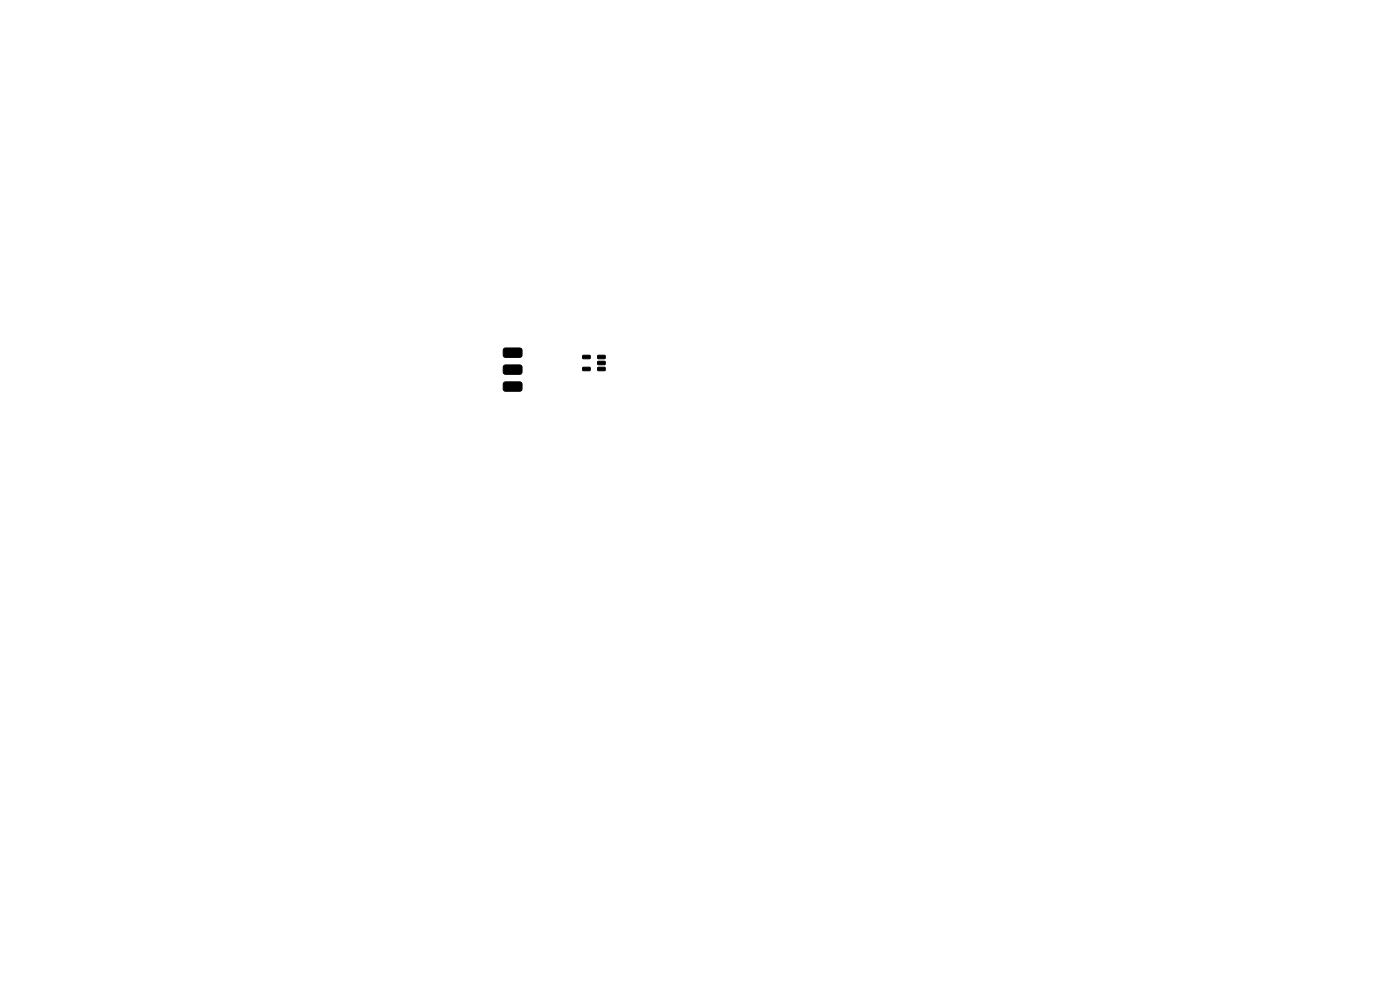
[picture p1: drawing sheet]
<svg xmlns="http://www.w3.org/2000/svg" width="297mm" height="210mm" viewBox="0 0 297 210" stroke-linecap="round" stroke-linejoin="round" font-family="sans-serif">
<path d="M106.9 74l.3-.2 3.3 .1 .2 .3v1.4l-.5 .2h-3.2l-.3-.5 .1-1.1zM106.9 77.6l.3-.2 3.3 .1 .2 .3v1.3l-.5 .3-3.2-.1-.3-.4 .1-1.1zM123.6 77.9h1.5l.1 .6-1.5 .1zM123.6 75.4h1.5l.1 .6-1.5 .1zM126.8 77.9h1.5l.1 .6-1.5 .1zM126.8 76.7l1.5-.1 .1 .7-1.5 .1zM126.8 75.4h1.5l.1 .6-1.5 .1zM106.9 81.1l.3-.1 3.3 .1 .2 .3v1.3l-.5 .3-3.2-.1-.3-.4 .1-1.1z" fill="#000" stroke="#000" stroke-width=".21"/>
</svg>
